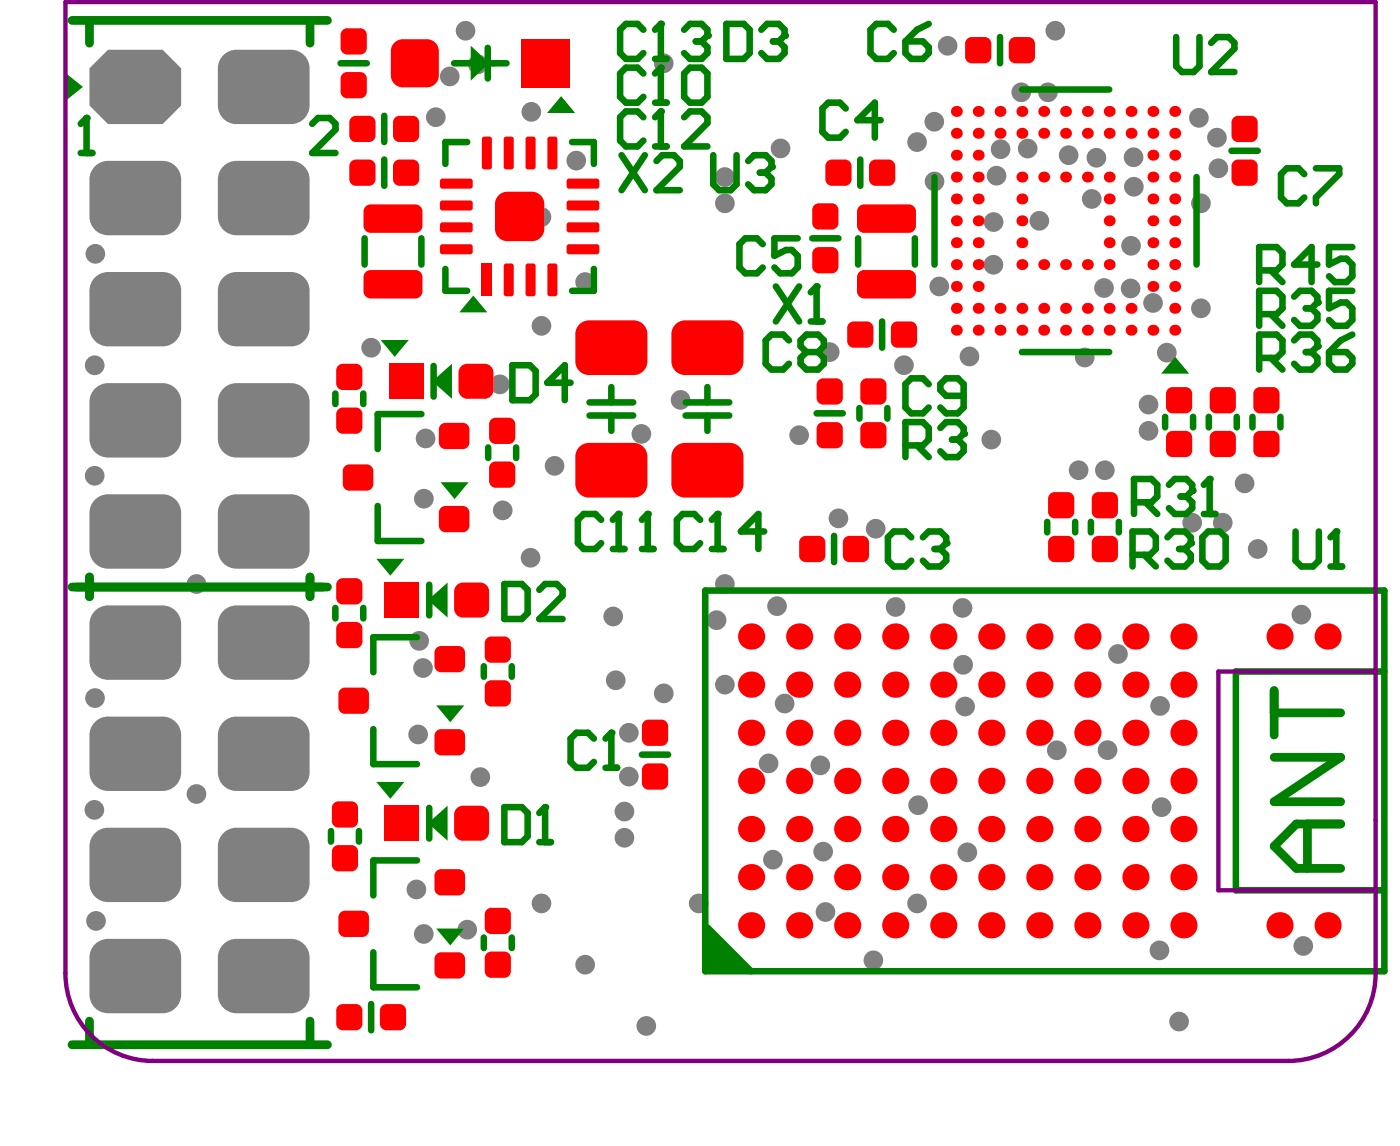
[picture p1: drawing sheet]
<svg xmlns="http://www.w3.org/2000/svg" width="107mm" height="87mm" viewBox="0 0 107 87" stroke-linecap="round" stroke-linejoin="round" font-family="sans-serif">
<g fill="#808080">
<path d="M22.1 58.7h1.5a1.41 1.41 0 0 1-1.5 1.4z"/>
<path d="M22.1 54.5a1.41 1.41 0 0 1 1.5 1.4h-1.5z"/>
<path d="M17.2 54.8l.3-.2 .5-.1v1.4h-1.4l.1-.4 .2-.4z"/>
<path d="M16.6 58.7h1.4v1.4a1.41 1.41 0 0 1-1.4-1.4z"/>
<path d="M12.4 75.6h1.4a1.41 1.41 0 0 1-1.4 1.4z"/>
<path d="M12.4 71.4a1.41 1.41 0 0 1 1.4 1.4h-1.4z"/>
<path d="M7.4 71.7l.4-.2 .4-.1v1.4h-1.4a1.42 1.42 0 0 1 .6-1.1z"/>
<path d="M6.8 75.6h1.4v1.4a1.41 1.41 0 0 1-1.4-1.4z"/>
<path d="M22.1 67.2h1.5a1.41 1.41 0 0 1-1.5 1.4z"/>
<path d="M22.1 62.9a1.41 1.41 0 0 1 1.5 1.4h-1.5z"/>
<path d="M17.2 63.2l.3-.2 .5-.1v1.4h-1.4l.1-.4 .2-.4z"/>
<path d="M16.6 67.2h1.4v1.4a1.41 1.41 0 0 1-1.4-1.4z"/>
<path d="M22.1 75.6h1.5a1.41 1.41 0 0 1-1.5 1.4z"/>
<path d="M22.1 71.4a1.41 1.41 0 0 1 1.5 1.4h-1.5z"/>
<path d="M17.2 71.7l.3-.2 .5-.1v1.4h-1.4l.1-.4 .2-.4z"/>
<path d="M16.6 75.6h1.4v1.4a1.41 1.41 0 0 1-1.4-1.4z"/>
<path d="M12.4 16.5h1.4a1.41 1.41 0 0 1-1.4 1.4z"/>
<path d="M12.4 12.2a1.41 1.41 0 0 1 1.4 1.4h-1.4z"/>
<path d="M7.4 12.5l.4-.2 .4-.1v1.4h-1.4a1.42 1.42 0 0 1 .6-1.1z"/>
<path d="M6.8 16.5h1.4v1.4a1.41 1.41 0 0 1-1.4-1.4z"/>
<path d="M12.4 24.9h1.4a1.41 1.41 0 0 1-1.4 1.4z"/>
<path d="M12.4 20.7a1.41 1.41 0 0 1 1.4 1.4h-1.4z"/>
<path d="M7.4 21l.4-.2 .4-.1v1.4h-1.4a1.42 1.42 0 0 1 .6-1.1z"/>
<path d="M6.8 24.9h1.4v1.4a1.41 1.41 0 0 1-1.4-1.4z"/>
<path d="M12.4 33.4h1.4a1.41 1.41 0 0 1-1.4 1.4z"/>
<path d="M12.4 29.1a1.41 1.41 0 0 1 1.4 1.4h-1.4z"/>
<path d="M7.4 29.4l.4-.2 .4-.1v1.4h-1.4a1.42 1.42 0 0 1 .6-1.1z"/>
<path d="M6.8 33.4h1.4v1.4a1.41 1.41 0 0 1-1.4-1.4z"/>
<path d="M12.4 41.8h1.4a1.41 1.41 0 0 1-1.4 1.4z"/>
<path d="M12.4 37.6a1.41 1.41 0 0 1 1.4 1.4h-1.4z"/>
<path d="M7.4 37.9l.4-.2 .4-.1v1.4h-1.4a1.42 1.42 0 0 1 .6-1.1z"/>
<path d="M6.8 41.8h1.4v1.4a1.41 1.41 0 0 1-1.4-1.4z"/>
<path d="M12.4 50.3h1.4a1.41 1.41 0 0 1-1.4 1.4z"/>
<path d="M12.4 46a1.41 1.41 0 0 1 1.4 1.4h-1.4z"/>
<path d="M7.4 46.3l.4-.2 .4-.1v1.4h-1.4a1.42 1.42 0 0 1 .6-1.1z"/>
<path d="M6.8 50.3h1.4v1.4a1.41 1.41 0 0 1-1.4-1.4z"/>
<path d="M12.4 58.7h1.4a1.41 1.41 0 0 1-1.4 1.4z"/>
<path d="M12.4 54.5a1.41 1.41 0 0 1 1.4 1.4h-1.4z"/>
<path d="M7.4 54.8l.4-.2 .4-.1v1.4h-1.4a1.42 1.42 0 0 1 .6-1.1z"/>
<path d="M6.8 58.7h1.4v1.4a1.41 1.41 0 0 1-1.4-1.4z"/>
<path d="M12.4 67.2h1.4a1.41 1.41 0 0 1-1.4 1.4z"/>
<path d="M12.4 62.9a1.41 1.41 0 0 1 1.4 1.4h-1.4z"/>
<path d="M7.4 63.2l.4-.2 .4-.1v1.4h-1.4a1.42 1.42 0 0 1 .6-1.1z"/>
<path d="M6.8 67.2h1.4v1.4a1.41 1.41 0 0 1-1.4-1.4z"/>
<path d="M22.1 8h1.5a1.41 1.41 0 0 1-1.5 1.4z"/>
<path d="M22.1 3.8a1.41 1.41 0 0 1 1.5 1.4h-1.5z"/>
<path d="M17.2 4.1l.3-.2 .5-.1v1.4h-1.4l.1-.5 .2-.3z"/>
<path d="M16.6 8h1.4v1.4a1.41 1.41 0 0 1-1.4-1.4z"/>
<path d="M22.1 16.5h1.5a1.41 1.41 0 0 1-1.5 1.4z"/>
<path d="M22.1 12.2a1.41 1.41 0 0 1 1.5 1.4h-1.5z"/>
<path d="M17.2 12.5l.3-.2 .5-.1v1.4h-1.4l.1-.4 .2-.4z"/>
<path d="M16.6 16.5h1.4v1.4a1.41 1.41 0 0 1-1.4-1.4z"/>
<path d="M22.1 33.4h1.5a1.41 1.41 0 0 1-1.5 1.4z"/>
<path d="M22.1 29.1a1.41 1.41 0 0 1 1.5 1.4h-1.5z"/>
<path d="M17.2 29.4l.3-.2 .5-.1v1.4h-1.4l.1-.4 .2-.4z"/>
<path d="M16.6 33.4h1.4v1.4a1.41 1.41 0 0 1-1.4-1.4z"/>
<path d="M22.1 41.8h1.5a1.41 1.41 0 0 1-1.5 1.4z"/>
<path d="M22.1 37.6a1.41 1.41 0 0 1 1.5 1.4h-1.5z"/>
<path d="M17.2 37.9l.3-.2 .5-.1v1.4h-1.4l.1-.4 .2-.4z"/>
<path d="M16.6 41.8h1.4v1.4a1.41 1.41 0 0 1-1.4-1.4z"/>
<path d="M22.1 50.3h1.5a1.41 1.41 0 0 1-1.5 1.4z"/>
<path d="M22.1 46a1.41 1.41 0 0 1 1.5 1.4h-1.5z"/>
<path d="M17.2 46.3l.3-.2 .5-.1v1.4h-1.4l.1-.4 .2-.4z"/>
<path d="M16.6 50.3h1.4v1.4a1.41 1.41 0 0 1-1.4-1.4z"/>
<path d="M22.1 24.9h1.5a1.41 1.41 0 0 1-1.5 1.4z"/>
<path d="M22.1 20.7a1.41 1.41 0 0 1 1.5 1.4h-1.5z"/>
<path d="M17.2 21l.3-.2 .5-.1v1.4h-1.4l.1-.5 .2-.3z"/>
<path d="M16.6 24.9h1.4v1.4a1.41 1.41 0 0 1-1.4-1.4z"/>
<circle cx="91.2" cy="9" r=".75"/>
<circle cx="92.6" cy="10.5" r=".75"/>
<circle cx="92.7" cy="12.8" r=".75"/>
<circle cx="59.1" cy="46.1" r=".75"/>
<circle cx="55.2" cy="44.4" r=".75"/>
<circle cx="54.5" cy="47.2" r=".75"/>
<circle cx="15" cy="44.4" r=".75"/>
<circle cx="91.4" cy="23.4" r=".75"/>
<circle cx="55.2" cy="52.1" r=".75"/>
<circle cx="41.2" cy="68.7" r=".75"/>
<circle cx="44.5" cy="73.3" r=".75"/>
<circle cx="28.2" cy="26.4" r=".75"/>
<circle cx="38" cy="29.2" r=".75"/>
<circle cx="84.1" cy="35.8" r=".75"/>
<circle cx="76.1" cy="11.3" r=".75"/>
<circle cx="73.8" cy="27.1" r=".75"/>
<circle cx="95.7" cy="41.7" r=".75"/>
<circle cx="75.8" cy="13.4" r=".75"/>
<circle cx="75.6" cy="20.1" r=".75"/>
<circle cx="33.2" cy="8.9" r=".75"/>
<circle cx="42.2" cy="35.4" r=".75"/>
<circle cx="46.9" cy="51.7" r=".75"/>
<circle cx="46.7" cy="46.9" r=".75"/>
<circle cx="31.8" cy="55.8" r=".75"/>
<circle cx="31.7" cy="67.6" r=".75"/>
<circle cx="14.9" cy="60.4" r=".75"/>
<circle cx="35.4" cy="2.3" r=".75"/>
<circle cx="7.3" cy="19.3" r=".75"/>
<circle cx="7.2" cy="27.8" r=".75"/>
<circle cx="7.2" cy="36.2" r=".75"/>
<circle cx="7.2" cy="53.1" r=".75"/>
<circle cx="7.2" cy="61.6" r=".75"/>
<circle cx="7.3" cy="70" r=".75"/>
<circle cx="49.2" cy="78" r=".75"/>
<circle cx="89.7" cy="77.7" r=".75"/>
<circle cx="69.8" cy="10.8" r=".75"/>
<circle cx="71.1" cy="9.3" r=".75"/>
<circle cx="78.2" cy="11.3" r=".75"/>
<circle cx="75.6" cy="16.9" r=".75"/>
<circle cx="87.7" cy="23" r=".75"/>
<circle cx="87.4" cy="30.8" r=".75"/>
<circle cx="82.5" cy="27.2" r=".75"/>
<circle cx="80.3" cy="2.3" r=".75"/>
<circle cx="50.5" cy="52.7" r=".75"/>
<circle cx="36.6" cy="59.1" r=".75"/>
<circle cx="41.2" cy="16.5" r=".75"/>
<circle cx="51.8" cy="30.4" r=".75"/>
<circle cx="44.5" cy="21.4" r=".75"/>
<circle cx="41.2" cy="24.8" r=".75"/>
<circle cx="47.5" cy="61.7" r=".75"/>
<circle cx="47.5" cy="63.7" r=".75"/>
<circle cx="40.4" cy="8.5" r=".75"/>
<circle cx="86.3" cy="12" r=".75"/>
<circle cx="34.2" cy="5.8" r=".75"/>
<circle cx="36.4" cy="4.9" r=".75"/>
<circle cx="50.5" cy="4.8" r=".75"/>
<circle cx="48.8" cy="33" r=".75"/>
<circle cx="32.4" cy="33.3" r=".75"/>
<circle cx="32.3" cy="37.9" r=".75"/>
<circle cx="32.2" cy="50.8" r=".75"/>
<circle cx="35.6" cy="70.7" r=".75"/>
<circle cx="62.6" cy="64.8" r=".75"/>
<circle cx="94.7" cy="36.8" r=".75"/>
<circle cx="43.9" cy="12.2" r=".75"/>
<circle cx="58.5" cy="58" r=".75"/>
<circle cx="66.6" cy="40.2" r=".75"/>
<circle cx="69.9" cy="61.2" r=".75"/>
<circle cx="99.2" cy="71.9" r=".75"/>
<circle cx="88.2" cy="72.3" r=".75"/>
<circle cx="88.4" cy="61.4" r=".75"/>
<circle cx="88.3" cy="53.7" r=".75"/>
<circle cx="99" cy="46.7" r=".75"/>
<circle cx="63.1" cy="26.8" r=".75"/>
<circle cx="71.5" cy="21.8" r=".75"/>
<circle cx="91.4" cy="15.5" r=".75"/>
<circle cx="59.4" cy="11.3" r=".75"/>
<circle cx="68.8" cy="27.8" r=".75"/>
<circle cx="38.3" cy="38.8" r=".75"/>
<circle cx="72.1" cy="3.5" r=".75"/>
<circle cx="79.7" cy="7" r=".75"/>
<circle cx="77.7" cy="7" r=".75"/>
<circle cx="71.1" cy="13.8" r=".75"/>
<circle cx="75.4" cy="33.4" r=".75"/>
<circle cx="60.8" cy="33.1" r=".75"/>
<circle cx="63.8" cy="39.4" r=".75"/>
<circle cx="68.2" cy="46.2" r=".75"/>
<circle cx="47.9" cy="59" r=".75"/>
<circle cx="47.9" cy="55.7" r=".75"/>
<circle cx="40.4" cy="42.4" r=".75"/>
<circle cx="31.9" cy="48.7" r=".75"/>
<circle cx="87.4" cy="32.8" r=".75"/>
<circle cx="83.1" cy="15.1" r=".75"/>
<circle cx="90.7" cy="39.7" r=".75"/>
<circle cx="73.2" cy="46.2" r=".75"/>
<circle cx="73.4" cy="53.7" r=".75"/>
<circle cx="93.1" cy="39.7" r=".75"/>
<circle cx="73.6" cy="64.8" r=".75"/>
<circle cx="82.1" cy="35.8" r=".75"/>
<circle cx="73.3" cy="50.5" r=".75"/>
<circle cx="53.2" cy="68.7" r=".75"/>
<circle cx="66.5" cy="73" r=".75"/>
<circle cx="69.8" cy="68.7" r=".75"/>
<circle cx="62.8" cy="69.3" r=".75"/>
<circle cx="88.8" cy="26.8" r=".75"/>
<circle cx="79.1" cy="16.8" r=".75"/>
<circle cx="58.8" cy="65.4" r=".75"/>
<circle cx="62.4" cy="58.2" r=".75"/>
<circle cx="55.2" cy="15.5" r=".75"/>
<circle cx="55.2" cy="13.5" r=".75"/>
<circle cx="86.1" cy="18.7" r=".75"/>
<circle cx="86" cy="21.9" r=".75"/>
<circle cx="81.3" cy="11.8" r=".75"/>
<circle cx="83.4" cy="12" r=".75"/>
<circle cx="84" cy="21.9" r=".75"/>
<circle cx="86.3" cy="14.2" r=".75"/>
<circle cx="32.2" cy="71" r=".75"/>
<circle cx="59.7" cy="53.5" r=".75"/>
<circle cx="80.4" cy="57" r=".75"/>
<circle cx="85.1" cy="49.7" r=".75"/>
<circle cx="84.3" cy="57" r=".75"/>
</g>
<g fill="#808080">
<path d="M18 54.5h4.1l1.5 1.4v2.8l-1.5 1.4h-4.1l-1.4-1.4v-2.8z" fill-rule="evenodd"/>
<path d="M8.2 71.4h4.2l1.4 1.4v2.8l-1.4 1.4h-4.2l-1.4-1.4v-2.8z" fill-rule="evenodd"/>
<path d="M18 62.9h4.1l1.5 1.4v2.9l-1.5 1.4h-4.1l-1.4-1.4v-2.9z" fill-rule="evenodd"/>
<path d="M18 71.4h4.1l1.5 1.4v2.8l-1.5 1.4h-4.1l-1.4-1.4v-2.8z" fill-rule="evenodd"/>
<path d="M8.2 3.8h4.2l1.4 1.4v2.8l-1.4 1.4h-4.2l-1.4-1.4v-2.8z" fill-rule="evenodd"/>
<path d="M8.2 12.2h4.2l1.4 1.4v2.9l-1.4 1.4h-4.2l-1.4-1.4v-2.9z" fill-rule="evenodd"/>
<path d="M8.2 20.7h4.2l1.4 1.4v2.8l-1.4 1.4h-4.2l-1.4-1.4v-2.8z" fill-rule="evenodd"/>
<path d="M8.2 29.1h4.2l1.4 1.4v2.9l-1.4 1.4h-4.2l-1.4-1.4v-2.9z" fill-rule="evenodd"/>
<path d="M8.2 37.6h4.2l1.4 1.4v2.8l-1.4 1.4h-4.2l-1.4-1.4v-2.8z" fill-rule="evenodd"/>
<path d="M8.2 46h4.2l1.4 1.4v2.9l-1.4 1.4h-4.2l-1.4-1.4v-2.9z" fill-rule="evenodd"/>
<path d="M8.2 54.5h4.2l1.4 1.4v2.8l-1.4 1.4h-4.2l-1.4-1.4v-2.8z" fill-rule="evenodd"/>
<path d="M8.2 62.9h4.2l1.4 1.4v2.9l-1.4 1.4h-4.2l-1.4-1.4v-2.9z" fill-rule="evenodd"/>
<path d="M18 3.8h4.1l1.5 1.4v2.8l-1.5 1.4h-4.1l-1.4-1.4v-2.8z" fill-rule="evenodd"/>
<path d="M18 12.2h4.1l1.5 1.4v2.9l-1.5 1.4h-4.1l-1.4-1.4v-2.9z" fill-rule="evenodd"/>
<path d="M18 29.1h4.1l1.5 1.4v2.9l-1.5 1.4h-4.1l-1.4-1.4v-2.9z" fill-rule="evenodd"/>
<path d="M18 37.6h4.1l1.5 1.4v2.8l-1.5 1.4h-4.1l-1.4-1.4v-2.8z" fill-rule="evenodd"/>
<path d="M18 46h4.1l1.5 1.4v2.9l-1.5 1.4h-4.1l-1.4-1.4v-2.9z" fill-rule="evenodd"/>
<path d="M18 20.7h4.1l1.5 1.4v2.8l-1.5 1.4h-4.1l-1.4-1.4v-2.8z" fill-rule="evenodd"/>
</g>
<g fill="#f00">
<path d="M28.2 15.5h3.4l.5 .6v1.1l-.5 .5h-3.4l-.5-.5v-1.1z" fill-rule="evenodd"/>
<path d="M27.7 21.1l.5-.6h3.4l.5 .6v1.1l-.5 .5h-3.4l-.5-.5z" fill-rule="evenodd"/>
<path d="M65.8 15.5h3.4l.5 .6v1.1l-.5 .5h-3.4l-.6-.5v-1.1z" fill-rule="evenodd"/>
<path d="M65.2 21.1l.6-.6h3.4l.5 .6v1.1l-.5 .5h-3.4l-.6-.5z" fill-rule="evenodd"/>
<path d="M43.3 13.6h2.1l.2 .2v.4l-.2 .1h-2.1l-.2-.1v-.4z" fill-rule="evenodd"/>
<path d="M36.7 20h.7v2.5h-.7z" fill-rule="evenodd"/>
<path d="M43.3 16.9h2.1l.2 .2v.4l-.2 .2h-2.1l-.2-.2v-.4z" fill-rule="evenodd"/>
<path d="M43.1 18.8l.2-.2h2.1l.2 .2v.3l-.2 .2h-2.1l-.2-.2z" fill-rule="evenodd"/>
<path d="M41.8 20h.4l.2 .2v2.1l-.2 .2h-.4l-.1-.2v-2.1z" fill-rule="evenodd"/>
<path d="M43.1 15.4l.2-.2h2.1l.2 .2v.4l-.2 .2h-2.1l-.2-.2z" fill-rule="evenodd"/>
<path d="M33.7 13.6h2.1l.2 .2v.4l-.2 .1h-2.1l-.2-.1v-.4z" fill-rule="evenodd"/>
<path d="M33.7 16.9h2.1l.2 .2v.4l-.2 .2h-2.1l-.2-.2v-.4z" fill-rule="evenodd"/>
<path d="M33.7 15.2h2.1l.2 .2v.4l-.2 .2h-2.1l-.2-.2v-.4z" fill-rule="evenodd"/>
<path d="M38.6 14.6h1.9l.9 .9v1.9l-.9 .9h-1.9l-.9-.9v-1.9z" fill-rule="evenodd"/>
<path d="M33.7 18.6h2.1l.2 .2v.3l-.2 .2h-2.1l-.2-.2v-.3z" fill-rule="evenodd"/>
<path d="M38.5 10.4h.4l.2 .2v2.1l-.2 .2h-.4l-.2-.2v-2.1z" fill-rule="evenodd"/>
<path d="M36.7 10.6l.2-.2h.3l.2 .2v2.1l-.2 .2h-.3l-.2-.2z" fill-rule="evenodd"/>
<path d="M41.8 10.4h.4l.2 .2v2.1l-.2 .2h-.4l-.1-.2v-2.1z" fill-rule="evenodd"/>
<path d="M40 10.6l.2-.2h.4l.2 .2v2.1l-.2 .2h-.4l-.2-.2z" fill-rule="evenodd"/>
<path d="M38.5 20h.4l.2 .2v2.1l-.2 .2h-.4l-.2-.2v-2.1z" fill-rule="evenodd"/>
<path d="M40 20.2l.2-.2h.4l.2 .2v2.1l-.2 .2h-.4l-.2-.2z" fill-rule="evenodd"/>
<path d="M33.9 32.2h1.3l.5 .5v.9l-.5 .5h-1.3l-.5-.5v-.9z" fill-rule="evenodd"/>
<path d="M26.6 35.3h1.3l.5 .5v1l-.5 .5h-1.3l-.5-.5v-1z" fill-rule="evenodd"/>
<path d="M33.9 38.5h1.3l.5 .5v1l-.5 .5h-1.3l-.5-.5v-1z" fill-rule="evenodd"/>
<path d="M33.6 49.1h1.3l.5 .5v1l-.5 .5h-1.3l-.5-.5v-1z" fill-rule="evenodd"/>
<path d="M26.3 52.3h1.3l.5 .5v1l-.5 .5h-1.3l-.5-.5v-1z" fill-rule="evenodd"/>
<path d="M33.6 55.4h1.3l.5 .5v1l-.5 .5h-1.3l-.5-.5v-1z" fill-rule="evenodd"/>
<path d="M33.6 66.1h1.3l.5 .5v1l-.5 .5h-1.3l-.5-.5v-1z" fill-rule="evenodd"/>
<path d="M25.8 69.7l.5-.5h1.3l.5 .5v1l-.5 .5h-1.3l-.5-.5z" fill-rule="evenodd"/>
<path d="M33.6 72.4h1.3l.5 .5v1l-.5 .5h-1.3l-.5-.5v-1z" fill-rule="evenodd"/>
<path d="M26.1 27.7h1l.5 .5v1l-.5 .5h-1l-.5-.5v-1z" fill-rule="evenodd"/>
<path d="M26.1 31h1l.5 .5v1l-.5 .5h-1l-.5-.5v-1z" fill-rule="evenodd"/>
<path d="M89.2 29.4h1l.5 .5v1l-.5 .5h-1l-.5-.5v-1z" fill-rule="evenodd"/>
<path d="M89.2 32.8h1l.5 .5v1l-.5 .5h-1l-.5-.5v-1z" fill-rule="evenodd"/>
<path d="M95.9 29.4h1l.5 .5v1l-.5 .5h-1l-.5-.5v-1z" fill-rule="evenodd"/>
<path d="M95.9 32.8h1l.5 .5v1l-.5 .5h-1l-.5-.5v-1z" fill-rule="evenodd"/>
<path d="M92.6 29.4h.9l.5 .5v1l-.5 .5h-.9l-.5-.5v-1z" fill-rule="evenodd"/>
<path d="M92.6 32.8h.9l.5 .5v1l-.5 .5h-.9l-.5-.5v-1z" fill-rule="evenodd"/>
<path d="M80.3 37.4h1l.5 .5v1l-.5 .5h-1l-.5-.5v-1z" fill-rule="evenodd"/>
<path d="M80.3 40.7h1l.5 .5v1l-.5 .5h-1l-.5-.5v-1z" fill-rule="evenodd"/>
<path d="M83.6 37.4h1l.5 .5v1l-.5 .5h-1l-.5-.5v-1z" fill-rule="evenodd"/>
<path d="M83.6 40.7h1l.5 .5v1l-.5 .5h-1l-.5-.5v-1z" fill-rule="evenodd"/>
<path d="M37.2 35.6l.5-.5h1l.5 .5v1l-.5 .5h-1l-.5-.5z" fill-rule="evenodd"/>
<path d="M37.2 32.3l.5-.5h1l.5 .5v1l-.5 .5h-1l-.5-.5z" fill-rule="evenodd"/>
<path d="M37.4 51.7h1l.5 .5v1l-.5 .5h-1l-.5-.5v-1z" fill-rule="evenodd"/>
<path d="M37.4 48.4h1l.5 .5v1l-.5 .5h-1l-.5-.5v-1z" fill-rule="evenodd"/>
<path d="M26.1 44h1l.5 .5v1l-.5 .5h-1l-.5-.5v-1z" fill-rule="evenodd"/>
<path d="M26.1 47.3h1l.5 .5v1l-.5 .5h-1l-.5-.5v-1z" fill-rule="evenodd"/>
<path d="M66 28.8h1l.5 .5v1l-.5 .5h-1l-.5-.5v-1z" fill-rule="evenodd"/>
<path d="M66 32.1h1l.5 .5v1l-.5 .5h-1l-.5-.5v-1z" fill-rule="evenodd"/>
<path d="M37.4 72.4h1l.5 .5v.9l-.5 .5h-1l-.5-.5v-.9z" fill-rule="evenodd"/>
<path d="M36.9 69.5l.5-.5h1l.5 .5v1l-.5 .5h-1l-.5-.5z" fill-rule="evenodd"/>
<path d="M25.8 60.9h.9l.5 .5v1l-.5 .5h-.9l-.5-.5v-1z" fill-rule="evenodd"/>
<path d="M25.8 64.3h.9l.5 .5v1l-.5 .5h-.9l-.5-.5v-1z" fill-rule="evenodd"/>
<path d="M29.6 27.7h2.6v2.6h-2.6z" fill-rule="evenodd"/>
<path d="M35.6 27.7h1.3l.7 .6v1.4l-.7 .6h-1.3l-.7-.6v-1.4z" fill-rule="evenodd"/>
<path d="M39.7 3h3.7v3.6h-3.7z" fill-rule="evenodd"/>
<path d="M30.7 3h1.8l.9 .9v1.8l-.9 .9h-1.8l-1-.9v-1.8z" fill-rule="evenodd"/>
<path d="M29.2 44.3h2.7v2.7h-2.7z" fill-rule="evenodd"/>
<path d="M35.2 44.3h1.4l.6 .7v1.3l-.6 .7h-1.4l-.6-.7v-1.3z" fill-rule="evenodd"/>
<path d="M29.2 61.3h2.7v2.6h-2.7z" fill-rule="evenodd"/>
<path d="M34.6 61.9l.6-.6h1.4l.6 .6v1.4l-.6 .6h-1.4l-.6-.6z" fill-rule="evenodd"/>
<path d="M52.1 33.7h3.4l1.1 1v2.1l-1.1 1h-3.4l-1-1v-2.1z" fill-rule="evenodd"/>
<path d="M52.1 24.4h3.4l1.1 1v2.1l-1.1 1h-3.4l-1-1v-2.1z" fill-rule="evenodd"/>
<path d="M25.9 2.6l.5-.4h1l.5 .4v1l-.5 .5h-1l-.5-.5z" fill-rule="evenodd"/>
<path d="M25.9 6l.5-.5h1l.5 .5v1l-.5 .5h-1l-.5-.5z" fill-rule="evenodd"/>
<path d="M27.1 12.1h1l.5 .5v1l-.5 .5h-1l-.5-.5v-1z" fill-rule="evenodd"/>
<path d="M30.4 12.1h1l.5 .5v1l-.5 .5h-1l-.5-.5v-1z" fill-rule="evenodd"/>
<path d="M44.8 33.7h3.4l1.1 1v2.1l-1.1 1h-3.4l-1-1v-2.1z" fill-rule="evenodd"/>
<path d="M44.8 24.4h3.4l1.1 1v2.1l-1.1 1h-3.4l-1-1v-2.1z" fill-rule="evenodd"/>
<path d="M27.1 8.8h1l.5 .5v1l-.5 .5h-1l-.5-.5v-1z" fill-rule="evenodd"/>
<path d="M30.4 8.8h1l.5 .5v1l-.5 .5h-1l-.5-.5v-1z" fill-rule="evenodd"/>
<path d="M62.6 28.8h1l.5 .5v1l-.5 .5h-1l-.5-.5v-1z" fill-rule="evenodd"/>
<path d="M62.6 32.1h1l.5 .5v1l-.5 .5h-1l-.5-.5v-1z" fill-rule="evenodd"/>
<path d="M64.5 24.9l.5-.5h1l.5 .5v1l-.5 .5h-1l-.5-.5z" fill-rule="evenodd"/>
<path d="M68.3 24.4h1l.5 .5v1l-.5 .5h-1l-.5-.5v-1z" fill-rule="evenodd"/>
<path d="M93.7 9.3l.5-.5h1l.5 .5v1l-.5 .5h-1l-.5-.5z" fill-rule="evenodd"/>
<path d="M93.7 12.6l.5-.5h1l.5 .5v1l-.5 .5h-1l-.5-.5z" fill-rule="evenodd"/>
<path d="M73.9 2.8h1l.5 .5v1l-.5 .5h-1l-.5-.5v-1z" fill-rule="evenodd"/>
<path d="M77.3 2.8h1l.5 .5v1l-.5 .5h-1l-.5-.5v-1z" fill-rule="evenodd"/>
<path d="M62.3 15.5h1l.5 .5v1l-.5 .5h-1l-.5-.5v-1z" fill-rule="evenodd"/>
<path d="M62.3 18.8h1l.5 .5v1l-.5 .5h-1l-.5-.5v-1z" fill-rule="evenodd"/>
<path d="M62.8 12.6l.5-.5h1l.5 .5v1l-.5 .5h-1l-.5-.5z" fill-rule="evenodd"/>
<path d="M66.1 12.6l.5-.5h1l.5 .5v1l-.5 .5h-1l-.5-.5z" fill-rule="evenodd"/>
<path d="M61.3 40.7h1l.5 .5v1l-.5 .5h-1l-.5-.5v-1z" fill-rule="evenodd"/>
<path d="M64.6 40.7h1l.5 .5v1l-.5 .5h-1l-.5-.5v-1z" fill-rule="evenodd"/>
<path d="M26.1 76.3h1l.5 .5v1l-.5 .5h-1l-.5-.5v-1z" fill-rule="evenodd"/>
<path d="M28.9 76.8l.5-.5h1l.5 .5v1l-.5 .5h-1l-.5-.5z" fill-rule="evenodd"/>
<path d="M49.3 54.7h1l.5 .5v1l-.5 .5h-1l-.5-.5v-1z" fill-rule="evenodd"/>
<path d="M49.3 58h1l.5 .5v1l-.5 .5h-1l-.5-.5v-1z" fill-rule="evenodd"/>
</g>
<g fill="#f00">
<path d="M31.6 17.2h.5v.2l-.2 .2-.3 .1z"/>
<path d="M31.6 15.5l.3 .1 .2 .2v.3h-.5z"/>
<path d="M27.9 15.6l.3-.1v.6h-.5v-.3z"/>
<path d="M27.7 17.2h.5v.5l-.3-.1-.2-.2z"/>
<path d="M31.6 22.2h.5v.2l-.2 .2-.3 .1z"/>
<path d="M31.6 20.5l.3 .1 .2 .2v.3h-.5z"/>
<path d="M27.9 20.6l.3-.1v.6h-.5v-.3z"/>
<path d="M27.7 22.2h.5v.5l-.3-.1-.2-.2z"/>
<path d="M65.5 15.6l.3-.1v.6h-.6l.1-.3z"/>
<path d="M65.2 17.2h.6v.5l-.3-.1-.2-.2z"/>
<path d="M69.2 17.2h.5a.54 .54 0 0 1-.5 .5z"/>
<path d="M69.2 15.5l.2 .1 .2 .2 .1 .3h-.5z"/>
<path d="M65.5 20.6l.3-.1v.6h-.6l.1-.3z"/>
<path d="M65.2 22.2h.6v.5l-.3-.1-.2-.2z"/>
<path d="M69.2 22.2h.5a.54 .54 0 0 1-.5 .5z"/>
<path d="M69.2 20.5l.2 .1 .2 .2 .1 .3h-.5z"/>
<path d="M43.2 13.6h.1v.2h-.2z"/>
<path d="M43.1 14.2h.2v.1z"/>
<path d="M45.4 14.2h.2l-.2 .1z"/>
<path d="M45.4 13.6l.2 .2h-.2z"/>
<path d="M43.2 17l.1-.1v.2h-.2z"/>
<path d="M43.1 17.5h.2v.2z"/>
<path d="M45.4 17.5h.2l-.2 .2z"/>
<path d="M45.4 16.9l.2 .2h-.2z"/>
<path d="M43.2 18.6h.1v.2h-.2z"/>
<path d="M43.1 19.1h.2v.2z"/>
<path d="M45.4 19.1h.2l-.2 .2z"/>
<path d="M45.4 18.6l.2 .2h-.2z"/>
<path d="M41.7 22.3h.1v.2z"/>
<path d="M42.2 22.3h.2l-.2 .2z"/>
<path d="M42.2 20l.2 .2h-.2z"/>
<path d="M41.7 20.1l.1-.1v.2h-.1z"/>
<path d="M43.2 15.3l.1-.1v.2h-.2z"/>
<path d="M43.1 15.8h.2v.2z"/>
<path d="M45.4 15.8h.2l-.2 .2z"/>
<path d="M45.4 15.2l.2 .2h-.2z"/>
<path d="M33.5 13.6h.2v.2h-.2z"/>
<path d="M33.5 14.2h.2v.1z"/>
<path d="M35.8 14.2h.2l-.2 .1z"/>
<path d="M35.8 13.6l.2 .2h-.2z"/>
<path d="M33.5 17l.2-.1v.2h-.2z"/>
<path d="M33.5 17.5h.2v.2z"/>
<path d="M35.8 17.5h.2l-.2 .2z"/>
<path d="M35.8 16.9l.2 .2h-.2z"/>
<path d="M33.5 15.3l.2-.1v.2h-.2z"/>
<path d="M33.5 15.8h.2v.2z"/>
<path d="M35.8 15.8h.2l-.2 .2z"/>
<path d="M35.8 15.2l.2 .2h-.2z"/>
<path d="M37.9 14.9l.3-.2 .4-.1v.9h-.9v-.3z"/>
<path d="M37.7 17.4h.9v.9a.94 .94 0 0 1-.9-.9z"/>
<path d="M40.5 17.4h.9a.94 .94 0 0 1-.9 .9z"/>
<path d="M40.5 14.6a.94 .94 0 0 1 .9 .9h-.9z"/>
<path d="M33.5 18.6h.2v.2h-.2z"/>
<path d="M33.5 19.1h.2v.2z"/>
<path d="M35.8 19.1h.2l-.2 .2z"/>
<path d="M35.8 18.6l.2 .2h-.2z"/>
<path d="M38.3 12.7h.2v.2z"/>
<path d="M38.9 12.7h.2l-.2 .2z"/>
<path d="M38.9 10.4l.2 .2h-.2z"/>
<path d="M38.4 10.4h.1v.2h-.2z"/>
<path d="M36.7 12.7h.2v.2z"/>
<path d="M37.2 12.7h.2l-.2 .2z"/>
<path d="M37.2 10.4l.2 .2h-.2z"/>
<path d="M36.7 10.4h.2v.2h-.2z"/>
<path d="M41.7 12.7h.1v.2z"/>
<path d="M42.2 12.7h.2l-.2 .2z"/>
<path d="M42.2 10.4l.2 .2h-.2z"/>
<path d="M41.7 10.4h.1v.2h-.1z"/>
<path d="M40 12.7h.2v.2z"/>
<path d="M40.6 12.7h.2l-.2 .2z"/>
<path d="M40.6 10.4l.2 .2h-.2z"/>
<path d="M40 10.4h.2v.2h-.2z"/>
<path d="M38.3 22.3h.2v.2z"/>
<path d="M38.9 22.3h.2l-.2 .2z"/>
<path d="M38.9 20l.2 .2h-.2z"/>
<path d="M38.4 20.1l.1-.1v.2h-.2z"/>
<path d="M40 22.3h.2v.2z"/>
<path d="M40.6 22.3h.2l-.2 .2z"/>
<path d="M40.6 20l.2 .2h-.2z"/>
<path d="M40 20.1l.2-.1v.2h-.2z"/>
<path d="M35.2 33.6h.5a.5 .5 0 0 1-.5 .5z"/>
<path d="M35.2 32.2h.3l.2 .2v.3h-.5z"/>
<path d="M33.6 32.2h.3v.5h-.5l.1-.3z"/>
<path d="M33.4 33.6h.5v.5a.5 .5 0 0 1-.5-.5z"/>
<path d="M27.9 36.8h.5l-.1 .3-.1 .1-.3 .1z"/>
<path d="M27.9 35.3l.3 .1 .1 .2 .1 .2h-.5z"/>
<path d="M26.3 35.4l.3-.1v.5h-.5l.1-.2z"/>
<path d="M26.1 36.8h.5v.5a.5 .5 0 0 1-.5-.5z"/>
<path d="M35.2 40h.5a.5 .5 0 0 1-.5 .5z"/>
<path d="M35.2 38.5h.3l.2 .2v.3h-.5z"/>
<path d="M33.6 38.5h.3v.5h-.5l.1-.3z"/>
<path d="M33.4 40h.5v.5l-.3-.1-.1-.2z"/>
<path d="M34.9 50.6h.5l-.1 .3-.2 .1-.2 .1z"/>
<path d="M34.9 49.1l.2 .1 .2 .2 .1 .2h-.5z"/>
<path d="M33.3 49.2l.3-.1v.5h-.5v-.2z"/>
<path d="M33.1 50.6h.5v.5l-.3-.1-.2-.1z"/>
<path d="M27.6 53.8h.5a.5 .5 0 0 1-.5 .5z"/>
<path d="M27.6 52.3h.2l.2 .2 .1 .3h-.5z"/>
<path d="M26 52.3h.3v.5h-.5v-.3z"/>
<path d="M25.8 53.8h.5v.5a.5 .5 0 0 1-.5-.5z"/>
<path d="M34.9 56.9h.5l-.1 .3-.2 .2h-.2z"/>
<path d="M34.9 55.4l.2 .1 .2 .2 .1 .2h-.5z"/>
<path d="M33.3 55.5l.3-.1v.5h-.5v-.2z"/>
<path d="M33.1 56.9h.5v.5a.5 .5 0 0 1-.5-.5z"/>
<path d="M34.9 67.6h.5l-.1 .2-.2 .2-.2 .1z"/>
<path d="M34.9 66.1l.2 .1 .2 .1 .1 .3h-.5z"/>
<path d="M33.3 66.2l.3-.1v.5h-.5v-.3z"/>
<path d="M33.1 67.6h.5v.5l-.3-.1-.2-.2z"/>
<path d="M27.6 70.7h.5a.5 .5 0 0 1-.5 .5z"/>
<path d="M27.6 69.2l.2 .1 .2 .2 .1 .2h-.5z"/>
<path d="M26 69.3l.3-.1v.5h-.5v-.2z"/>
<path d="M25.8 70.7h.5v.5h-.3l-.2-.2z"/>
<path d="M34.9 73.9h.5l-.1 .3-.2 .1-.2 .1z"/>
<path d="M34.9 72.4l.2 .1 .2 .2 .1 .2h-.5z"/>
<path d="M33.3 72.5l.3-.1v.5h-.5v-.2z"/>
<path d="M33.1 73.9h.5v.5a.5 .5 0 0 1-.5-.5z"/>
<path d="M25.6 29.2h.5v.5a.5 .5 0 0 1-.5-.5z"/>
<path d="M27.1 29.2h.5l-.1 .2-.2 .2-.2 .1z"/>
<path d="M27.1 27.7h.2l.2 .2 .1 .3h-.5z"/>
<path d="M25.8 27.7h.3v.5h-.5l.1-.3z"/>
<path d="M25.6 32.5h.5v.5a.5 .5 0 0 1-.5-.5z"/>
<path d="M27.1 32.5h.5l-.1 .2-.2 .2-.2 .1z"/>
<path d="M27.1 31l.2 .1 .2 .1 .1 .3h-.5z"/>
<path d="M25.8 31.1l.3-.1v.5h-.5l.1-.3z"/>
<path d="M88.7 30.9h.5v.5a.5 .5 0 0 1-.5-.5z"/>
<path d="M90.2 30.9h.5v.3l-.2 .2h-.3z"/>
<path d="M90.2 29.4l.3 .1 .2 .2v.2h-.5z"/>
<path d="M89 29.5l.2-.1v.5h-.5l.1-.2z"/>
<path d="M88.7 34.3h.5v.5a.5 .5 0 0 1-.5-.5z"/>
<path d="M90.2 34.3h.5v.2l-.2 .2-.3 .1z"/>
<path d="M90.2 32.8h.3l.2 .2v.3h-.5z"/>
<path d="M89 32.8h.2v.5h-.5l.1-.3z"/>
<path d="M95.4 30.9h.5v.5a.5 .5 0 0 1-.5-.5z"/>
<path d="M96.9 30.9h.5l-.1 .3-.2 .2h-.2z"/>
<path d="M96.9 29.4l.2 .1 .2 .2 .1 .2h-.5z"/>
<path d="M95.6 29.5l.3-.1v.5h-.5v-.2z"/>
<path d="M95.4 34.3h.5v.5a.5 .5 0 0 1-.5-.5z"/>
<path d="M96.9 34.3h.5l-.1 .2-.2 .2-.2 .1z"/>
<path d="M96.9 32.8h.2l.2 .2 .1 .3h-.5z"/>
<path d="M95.6 32.8h.3v.5h-.5v-.3z"/>
<path d="M92.1 30.9h.5v.5a.5 .5 0 0 1-.5-.5z"/>
<path d="M93.5 30.9h.5v.3l-.2 .2h-.3z"/>
<path d="M93.5 29.4l.3 .1 .2 .2v.2h-.5z"/>
<path d="M92.3 29.5l.3-.1v.5h-.5v-.2z"/>
<path d="M92.1 34.3h.5v.5a.5 .5 0 0 1-.5-.5z"/>
<path d="M93.5 34.3h.5v.2l-.2 .2-.3 .1z"/>
<path d="M93.5 32.8h.3l.2 .2v.3h-.5z"/>
<path d="M92.3 32.8h.3v.5h-.5v-.3z"/>
<path d="M79.8 38.9h.5v.5a.5 .5 0 0 1-.5-.5z"/>
<path d="M81.3 38.9h.5l-.1 .3-.2 .1-.2 .1z"/>
<path d="M81.3 37.4l.2 .1 .2 .2 .1 .2h-.5z"/>
<path d="M80 37.5l.3-.1v.5h-.5v-.2z"/>
<path d="M79.8 42.2h.5v.5h-.3l-.2-.2z"/>
<path d="M81.3 42.2h.5l-.1 .3-.2 .2h-.2z"/>
<path d="M81.3 40.7l.2 .1 .2 .2 .1 .2h-.5z"/>
<path d="M80 40.8l.3-.1v.5h-.5v-.2z"/>
<path d="M83.1 38.9h.5v.5a.5 .5 0 0 1-.5-.5z"/>
<path d="M84.6 38.9h.5l-.1 .3-.2 .1-.2 .1z"/>
<path d="M84.6 37.4l.2 .1 .2 .2 .1 .2h-.5z"/>
<path d="M83.3 37.5l.3-.1v.5h-.5v-.2z"/>
<path d="M83.1 42.2h.5v.5h-.3l-.2-.2z"/>
<path d="M84.6 42.2h.5l-.1 .3-.2 .2h-.2z"/>
<path d="M84.6 40.7l.2 .1 .2 .2 .1 .2h-.5z"/>
<path d="M83.3 40.8l.3-.1v.5h-.5v-.2z"/>
<path d="M38.7 35.1l.3 .1 .1 .1 .1 .3h-.5z"/>
<path d="M37.5 35.2l.2-.1v.5h-.5l.1-.3z"/>
<path d="M37.2 36.6h.5v.5a.5 .5 0 0 1-.5-.5z"/>
<path d="M38.7 36.6h.5a.5 .5 0 0 1-.5 .5z"/>
<path d="M38.7 31.8h.3l.1 .2 .1 .3h-.5z"/>
<path d="M37.5 31.8h.2v.5h-.5l.1-.3z"/>
<path d="M37.2 33.3h.5v.5a.5 .5 0 0 1-.5-.5z"/>
<path d="M38.7 33.3h.5a.5 .5 0 0 1-.5 .5z"/>
<path d="M38.4 51.7l.2 .1 .2 .2 .1 .2h-.5z"/>
<path d="M37.1 51.8l.3-.1v.5h-.5l.1-.2z"/>
<path d="M36.9 53.2h.5v.5a.5 .5 0 0 1-.5-.5z"/>
<path d="M38.4 53.2h.5l-.1 .3-.2 .2h-.2z"/>
<path d="M38.4 48.4l.2 .1 .2 .1 .1 .3h-.5z"/>
<path d="M37.1 48.5l.3-.1v.5h-.5l.1-.3z"/>
<path d="M36.9 49.9h.5v.5a.5 .5 0 0 1-.5-.5z"/>
<path d="M38.4 49.9h.5l-.1 .2-.2 .2-.2 .1z"/>
<path d="M25.6 45.5h.5v.5l-.3-.1-.1-.2z"/>
<path d="M27.1 45.5h.5l-.1 .2-.2 .2-.2 .1z"/>
<path d="M27.1 44h.2l.2 .2 .1 .3h-.5z"/>
<path d="M25.8 44h.3v.5h-.5l.1-.3z"/>
<path d="M25.6 48.8h.5v.5l-.3-.1-.1-.2z"/>
<path d="M27.1 48.8h.5l-.1 .2-.2 .2-.2 .1z"/>
<path d="M27.1 47.3l.2 .1 .2 .1 .1 .3h-.5z"/>
<path d="M25.8 47.4l.3-.1v.5h-.5l.1-.3z"/>
<path d="M65.5 30.3h.5v.5l-.3-.1-.2-.2z"/>
<path d="M67 30.3h.5l-.1 .2-.2 .2-.2 .1z"/>
<path d="M67 28.8h.2l.2 .2 .1 .3h-.5z"/>
<path d="M65.7 28.8h.3v.5h-.5v-.3z"/>
<path d="M65.5 33.6h.5v.5l-.3-.1-.2-.2z"/>
<path d="M67 33.6h.5l-.1 .2-.2 .2-.2 .1z"/>
<path d="M67 32.1l.2 .1 .2 .1 .1 .3h-.5z"/>
<path d="M65.7 32.2l.3-.1v.5h-.5v-.3z"/>
<path d="M38.4 72.4h.2l.2 .2 .1 .3h-.5z"/>
<path d="M37.1 72.4h.3v.5h-.5l.1-.3z"/>
<path d="M36.9 73.8h.5v.5h-.3l-.1-.2z"/>
<path d="M38.4 73.8h.5l-.1 .3-.2 .2h-.2z"/>
<path d="M38.4 69l.2 .1 .2 .2 .1 .2h-.5z"/>
<path d="M37.1 69.1l.3-.1v.5h-.5l.1-.2z"/>
<path d="M36.9 70.5h.5v.5h-.3l-.1-.2z"/>
<path d="M38.4 70.5h.5l-.1 .3-.2 .2h-.2z"/>
<path d="M25.3 62.4h.5v.5a.5 .5 0 0 1-.5-.5z"/>
<path d="M26.7 62.4h.5v.3l-.2 .2h-.3z"/>
<path d="M26.7 60.9l.3 .1 .2 .2v.2h-.5z"/>
<path d="M25.5 61l.3-.1v.5h-.5v-.2z"/>
<path d="M25.3 65.8h.5v.5a.5 .5 0 0 1-.5-.5z"/>
<path d="M26.7 65.8h.5v.2l-.2 .2-.3 .1z"/>
<path d="M26.7 64.3h.3l.2 .2v.3h-.5z"/>
<path d="M25.5 64.3h.3v.5h-.5v-.3z"/>
<path d="M35.1 27.9l.5-.2v.6h-.7z"/>
<path d="M34.9 29.7h.7v.6a.67 .67 0 0 1-.7-.6z"/>
<path d="M36.9 29.7h.7a.67 .67 0 0 1-.7 .6z"/>
<path d="M36.9 27.7a.66 .66 0 0 1 .6 .6h-.6z"/>
<path d="M32.5 5.7h.9a.91 .91 0 0 1-.9 .9z"/>
<path d="M32.5 3a.91 .91 0 0 1 .9 .9h-.9z"/>
<path d="M30 3.2l.3-.1 .4-.1v.9h-1l.1-.4z"/>
<path d="M29.7 5.7h1v.9a.91 .91 0 0 1-1-.9z"/>
<path d="M34.8 44.5l.4-.2v.7h-.6z"/>
<path d="M34.6 46.3h.6v.7a.67 .67 0 0 1-.6-.7z"/>
<path d="M36.6 46.3h.6a.66 .66 0 0 1-.6 .7z"/>
<path d="M36.6 44.3a.67 .67 0 0 1 .6 .7h-.6z"/>
<path d="M34.8 61.5l.4-.2v.6h-.6z"/>
<path d="M34.6 63.3h.6v.6a.66 .66 0 0 1-.6-.6z"/>
<path d="M36.6 63.3h.6a.66 .66 0 0 1-.6 .6z"/>
<path d="M36.6 61.3a.66 .66 0 0 1 .6 .6h-.6z"/>
<path d="M51.1 36.8h1v1a1.04 1.04 0 0 1-1-1z"/>
<path d="M55.5 36.8h1.1a1.04 1.04 0 0 1-1.1 1z"/>
<path d="M55.5 33.7a1.04 1.04 0 0 1 1.1 1h-1.1z"/>
<path d="M51.5 33.9l.6-.2v1h-1v-.3z"/>
<path d="M51.1 27.5h1v1a1.04 1.04 0 0 1-1-1z"/>
<path d="M55.5 27.5h1.1a1.04 1.04 0 0 1-1.1 1z"/>
<path d="M55.5 24.4a1.04 1.04 0 0 1 1.1 1h-1.1z"/>
<path d="M51.5 24.6l.6-.2v1h-1v-.3z"/>
<path d="M27.4 2.1l.3 .1 .1 .2 .1 .2h-.5z"/>
<path d="M26.2 2.2l.2-.1v.5h-.5l.1-.2z"/>
<path d="M25.9 3.6h.5v.5h-.2l-.2-.2z"/>
<path d="M27.4 3.6h.5a.5 .5 0 0 1-.5 .5z"/>
<path d="M27.4 5.5h.3l.1 .2 .1 .3h-.5z"/>
<path d="M26.2 5.5h.2v.5h-.5l.1-.3z"/>
<path d="M25.9 7h.5v.5l-.2-.1-.2-.2z"/>
<path d="M27.4 7h.5a.5 .5 0 0 1-.5 .5z"/>
<path d="M26.8 12.2l.3-.1v.5h-.5l.1-.2z"/>
<path d="M26.6 13.6h.5v.5h-.3l-.1-.2z"/>
<path d="M28.1 13.6h.5l-.1 .3-.2 .2h-.2z"/>
<path d="M28.1 12.1l.2 .1 .2 .2 .1 .2h-.5z"/>
<path d="M30.2 12.2l.2-.1v.5h-.5l.1-.2z"/>
<path d="M29.9 13.6h.5v.5h-.2l-.2-.2z"/>
<path d="M31.4 13.6h.5l-.1 .3-.1 .2h-.3z"/>
<path d="M31.4 12.1l.3 .1 .1 .2 .1 .2h-.5z"/>
<path d="M43.8 36.8h1v1a1.04 1.04 0 0 1-1-1z"/>
<path d="M48.2 36.8h1.1a1.04 1.04 0 0 1-1.1 1z"/>
<path d="M48.2 33.7a1.04 1.04 0 0 1 1.1 1h-1.1z"/>
<path d="M44.2 33.9l.6-.2v1h-1v-.3z"/>
<path d="M43.8 27.5h1v1a1.04 1.04 0 0 1-1-1z"/>
<path d="M48.2 27.5h1.1a1.04 1.04 0 0 1-1.1 1z"/>
<path d="M48.2 24.4a1.04 1.04 0 0 1 1.1 1h-1.1z"/>
<path d="M44.2 24.6l.6-.2v1h-1v-.3z"/>
<path d="M26.8 8.9l.3-.1v.5h-.5l.1-.2z"/>
<path d="M26.6 10.3h.5v.5l-.3-.1-.1-.1z"/>
<path d="M28.1 10.3h.5l-.1 .3-.2 .1-.2 .1z"/>
<path d="M28.1 8.8l.2 .1 .2 .2 .1 .2h-.5z"/>
<path d="M30.2 8.9l.2-.1v.5h-.5l.1-.2z"/>
<path d="M29.9 10.3h.5v.5l-.2-.1-.2-.1z"/>
<path d="M31.4 10.3h.5l-.1 .3-.1 .1-.3 .1z"/>
<path d="M31.4 8.8l.3 .1 .1 .2 .1 .2h-.5z"/>
<path d="M63.6 28.8h.3l.2 .2v.3h-.5z"/>
<path d="M62.4 28.8h.2v.5h-.5l.1-.3z"/>
<path d="M62.1 30.3h.5v.5l-.2-.1-.2-.2z"/>
<path d="M63.6 30.3h.5v.2l-.2 .2-.3 .1z"/>
<path d="M63.6 32.1l.3 .1 .2 .1v.3h-.5z"/>
<path d="M62.4 32.2l.2-.1v.5h-.5l.1-.3z"/>
<path d="M62.1 33.6h.5v.5l-.2-.1-.2-.2z"/>
<path d="M63.6 33.6h.5v.2l-.2 .2-.3 .1z"/>
<path d="M64.7 24.5l.3-.1v.5h-.5v-.2z"/>
<path d="M64.5 25.9h.5v.5h-.3l-.2-.2z"/>
<path d="M66 25.9h.5l-.1 .3-.2 .2h-.2z"/>
<path d="M66 24.4l.2 .1 .2 .2 .1 .2h-.5z"/>
<path d="M68 24.5l.3-.1v.5h-.5l.1-.2z"/>
<path d="M67.8 25.9h.5v.5h-.3l-.1-.2z"/>
<path d="M69.3 25.9h.5l-.1 .3-.2 .2h-.2z"/>
<path d="M69.3 24.4l.2 .1 .2 .2 .1 .2h-.5z"/>
<path d="M93.7 10.3h.5v.5l-.2-.1-.2-.1z"/>
<path d="M95.2 10.3h.5a.5 .5 0 0 1-.5 .5z"/>
<path d="M95.2 8.8l.3 .1 .1 .2 .1 .2h-.5z"/>
<path d="M94 8.9l.2-.1v.5h-.5l.1-.2z"/>
<path d="M93.7 13.6h.5v.5h-.2l-.2-.2z"/>
<path d="M95.2 13.6h.5a.5 .5 0 0 1-.5 .5z"/>
<path d="M95.2 12.1l.3 .1 .1 .2 .1 .2h-.5z"/>
<path d="M94 12.2l.2-.1v.5h-.5l.1-.2z"/>
<path d="M74.9 4.3h.5v.3l-.2 .1-.3 .1z"/>
<path d="M74.9 2.8l.3 .1 .2 .2v.2h-.5z"/>
<path d="M73.7 2.9l.2-.1v.5h-.5l.1-.2z"/>
<path d="M73.4 4.3h.5v.5a.5 .5 0 0 1-.5-.5z"/>
<path d="M78.3 4.3h.5l-.1 .3-.2 .1-.2 .1z"/>
<path d="M78.3 2.8l.2 .1 .2 .2 .1 .2h-.5z"/>
<path d="M77 2.9l.3-.1v.5h-.5v-.2z"/>
<path d="M76.8 4.3h.5v.5a.5 .5 0 0 1-.5-.5z"/>
<path d="M63.3 15.5h.3l.1 .2 .1 .3h-.5z"/>
<path d="M62.1 15.5h.2v.5h-.5l.1-.3z"/>
<path d="M61.8 17h.5v.5l-.2-.1-.2-.2z"/>
<path d="M63.3 17h.5l-.1 .2-.1 .2-.3 .1z"/>
<path d="M63.3 18.8l.3 .1 .1 .1 .1 .3h-.5z"/>
<path d="M62.1 18.9l.2-.1v.5h-.5l.1-.3z"/>
<path d="M61.8 20.3h.5v.5l-.2-.1-.2-.2z"/>
<path d="M63.3 20.3h.5l-.1 .2-.1 .2-.3 .1z"/>
<path d="M63.1 12.2l.2-.1v.5h-.5l.1-.2z"/>
<path d="M62.8 13.6h.5v.5h-.2l-.2-.2z"/>
<path d="M64.3 13.6h.5a.5 .5 0 0 1-.5 .5z"/>
<path d="M64.3 12.1l.3 .1 .1 .2 .1 .2h-.5z"/>
<path d="M66.4 12.2l.2-.1v.5h-.5l.1-.2z"/>
<path d="M66.1 13.6h.5v.5h-.2l-.2-.2z"/>
<path d="M67.6 13.6h.5a.5 .5 0 0 1-.5 .5z"/>
<path d="M67.6 12.1l.3 .1 .2 .2v.2h-.5z"/>
<path d="M62.3 42.2h.5l-.1 .3-.1 .2h-.3z"/>
<path d="M62.3 40.7l.3 .1 .1 .2 .1 .2h-.5z"/>
<path d="M61.1 40.8l.2-.1v.5h-.5l.1-.2z"/>
<path d="M60.8 42.2h.5v.5h-.2l-.2-.2z"/>
<path d="M65.6 42.2h.5v.3l-.2 .2h-.3z"/>
<path d="M65.6 40.7l.3 .1 .2 .2v.2h-.5z"/>
<path d="M64.4 40.8l.2-.1v.5h-.5l.1-.2z"/>
<path d="M64.1 42.2h.5v.5h-.2l-.2-.2z"/>
<path d="M27.1 77.8h.5l-.1 .3-.2 .2h-.2z"/>
<path d="M27.1 76.3l.2 .1 .2 .2 .1 .2h-.5z"/>
<path d="M25.8 76.4l.3-.1v.5h-.5l.1-.2z"/>
<path d="M25.6 77.8h.5v.5h-.3l-.1-.2z"/>
<path d="M30.4 77.8h.5l-.1 .3-.1 .2h-.3z"/>
<path d="M30.4 76.3l.3 .1 .1 .2 .1 .2h-.5z"/>
<path d="M29.2 76.4l.2-.1v.5h-.5l.1-.2z"/>
<path d="M28.9 77.8h.5v.5h-.2l-.2-.2z"/>
<path d="M48.8 56.2h.5v.5a.5 .5 0 0 1-.5-.5z"/>
<path d="M50.3 56.2h.5v.3l-.2 .1-.3 .1z"/>
<path d="M50.3 54.7l.3 .1 .2 .2v.2h-.5z"/>
<path d="M49.1 54.8l.2-.1v.5h-.5l.1-.2z"/>
<path d="M48.8 59.5h.5v.5h-.2l-.2-.2z"/>
<path d="M50.3 59.5h.5v.3l-.2 .2h-.3z"/>
<path d="M50.3 58l.3 .1 .2 .2v.2h-.5z"/>
<path d="M49.1 58.1l.2-.1v.5h-.5l.1-.2z"/>
<circle cx="89.4" cy="10.1" r=".42"/>
<circle cx="89.4" cy="13.5" r=".42"/>
<circle cx="72.8" cy="15.1" r=".42"/>
<circle cx="87.7" cy="16.8" r=".42"/>
<circle cx="89.4" cy="16.8" r=".42"/>
<circle cx="77.8" cy="18.5" r=".42"/>
<circle cx="74.4" cy="18.5" r=".42"/>
<circle cx="84.4" cy="25.1" r=".42"/>
<circle cx="82.7" cy="25.1" r=".42"/>
<circle cx="86.1" cy="25.1" r=".42"/>
<circle cx="87.7" cy="25.1" r=".42"/>
<circle cx="77.8" cy="13.5" r=".42"/>
<circle cx="77.8" cy="16.8" r=".42"/>
<circle cx="84.4" cy="16.8" r=".42"/>
<circle cx="72.8" cy="18.5" r=".42"/>
<circle cx="74.4" cy="16.8" r=".42"/>
<circle cx="81.1" cy="25.1" r=".42"/>
<circle cx="74.4" cy="25.1" r=".42"/>
<circle cx="79.4" cy="25.1" r=".42"/>
<circle cx="74.4" cy="13.5" r=".42"/>
<circle cx="82.7" cy="13.5" r=".42"/>
<circle cx="76.1" cy="25.1" r=".42"/>
<circle cx="79.4" cy="13.5" r=".42"/>
<circle cx="84.4" cy="15.1" r=".42"/>
<circle cx="87.7" cy="15.1" r=".42"/>
<circle cx="89.4" cy="15.1" r=".42"/>
<circle cx="72.8" cy="16.8" r=".42"/>
<circle cx="72.8" cy="25.1" r=".42"/>
<circle cx="86.1" cy="23.4" r=".42"/>
<circle cx="77.8" cy="25.1" r=".42"/>
<circle cx="81.1" cy="13.5" r=".42"/>
<circle cx="74.4" cy="15.1" r=".42"/>
<circle cx="77.8" cy="15.1" r=".42"/>
<circle cx="89.4" cy="23.4" r=".42"/>
<circle cx="89.4" cy="25.1" r=".42"/>
<circle cx="87.7" cy="10.1" r=".42"/>
<circle cx="86.1" cy="8.5" r=".42"/>
<circle cx="74.4" cy="10.1" r=".42"/>
<circle cx="74.4" cy="11.8" r=".42"/>
<circle cx="82.7" cy="20.1" r=".42"/>
<circle cx="89.4" cy="20.1" r=".42"/>
<circle cx="87.7" cy="8.5" r=".42"/>
<circle cx="89.4" cy="8.5" r=".42"/>
<circle cx="87.7" cy="11.8" r=".42"/>
<circle cx="84.4" cy="20.1" r=".42"/>
<circle cx="77.8" cy="23.4" r=".42"/>
<circle cx="84.4" cy="23.4" r=".42"/>
<circle cx="82.7" cy="8.5" r=".42"/>
<circle cx="72.8" cy="10.1" r=".42"/>
<circle cx="72.8" cy="11.8" r=".42"/>
<circle cx="89.4" cy="11.8" r=".42"/>
<circle cx="72.8" cy="13.5" r=".42"/>
<circle cx="79.4" cy="20.1" r=".42"/>
<circle cx="87.7" cy="20.1" r=".42"/>
<circle cx="79.4" cy="23.4" r=".42"/>
<circle cx="81.1" cy="23.4" r=".42"/>
<circle cx="84.4" cy="8.5" r=".42"/>
<circle cx="81.1" cy="8.5" r=".42"/>
<circle cx="74.4" cy="23.4" r=".42"/>
<circle cx="82.7" cy="23.4" r=".42"/>
<circle cx="79.4" cy="8.5" r=".42"/>
<circle cx="79.4" cy="10.1" r=".42"/>
<circle cx="81.1" cy="10.1" r=".42"/>
<circle cx="86.1" cy="10.1" r=".42"/>
<circle cx="84.4" cy="10.1" r=".42"/>
<circle cx="81.1" cy="20.1" r=".42"/>
<circle cx="89.4" cy="18.5" r=".42"/>
<circle cx="77.8" cy="20.1" r=".42"/>
<circle cx="76.1" cy="23.4" r=".42"/>
<circle cx="89.4" cy="21.8" r=".42"/>
<circle cx="76.1" cy="8.5" r=".42"/>
<circle cx="77.8" cy="8.5" r=".42"/>
<circle cx="76.1" cy="10.1" r=".42"/>
<circle cx="77.8" cy="10.1" r=".42"/>
<circle cx="82.7" cy="10.1" r=".42"/>
<circle cx="87.7" cy="18.5" r=".42"/>
<circle cx="84.4" cy="18.5" r=".42"/>
<circle cx="74.4" cy="20.1" r=".42"/>
<circle cx="72.8" cy="20.1" r=".42"/>
<circle cx="87.7" cy="21.8" r=".42"/>
<circle cx="72.8" cy="21.8" r=".42"/>
<circle cx="101" cy="48.4" r="1"/>
<circle cx="97.4" cy="48.4" r="1"/>
<circle cx="90.1" cy="59.4" r="1"/>
<circle cx="57.2" cy="55.7" r="1"/>
<circle cx="82.7" cy="59.4" r="1"/>
<circle cx="79.1" cy="63" r="1"/>
<circle cx="75.4" cy="63" r="1"/>
<circle cx="71.8" cy="63" r="1"/>
<circle cx="68.1" cy="63" r="1"/>
<circle cx="90.1" cy="48.4" r="1"/>
<circle cx="75.4" cy="48.4" r="1"/>
<circle cx="82.7" cy="48.4" r="1"/>
<circle cx="79.1" cy="48.4" r="1"/>
<circle cx="71.8" cy="59.4" r="1"/>
<circle cx="60.8" cy="59.4" r="1"/>
<circle cx="86.4" cy="59.4" r="1"/>
<circle cx="79.1" cy="59.4" r="1"/>
<circle cx="75.4" cy="59.4" r="1"/>
<circle cx="64.5" cy="63" r="1"/>
<circle cx="86.4" cy="48.4" r="1"/>
<circle cx="64.5" cy="52.1" r="1"/>
<circle cx="71.8" cy="48.4" r="1"/>
<circle cx="68.1" cy="59.4" r="1"/>
<circle cx="64.5" cy="59.4" r="1"/>
<circle cx="90.1" cy="63" r="1"/>
<circle cx="86.4" cy="63" r="1"/>
<circle cx="57.2" cy="59.4" r="1"/>
<circle cx="60.8" cy="63" r="1"/>
<circle cx="68.1" cy="48.4" r="1"/>
<circle cx="57.2" cy="48.4" r="1"/>
<circle cx="57.2" cy="52.1" r="1"/>
<circle cx="90.1" cy="55.7" r="1"/>
<circle cx="86.4" cy="55.7" r="1"/>
<circle cx="57.2" cy="63" r="1"/>
<circle cx="82.7" cy="66.7" r="1"/>
<circle cx="86.4" cy="66.7" r="1"/>
<circle cx="97.4" cy="70.4" r="1"/>
<circle cx="79.1" cy="70.4" r="1"/>
<circle cx="60.8" cy="48.4" r="1"/>
<circle cx="86.4" cy="52.1" r="1"/>
<circle cx="60.8" cy="52.1" r="1"/>
<circle cx="82.7" cy="55.7" r="1"/>
<circle cx="79.1" cy="55.7" r="1"/>
<circle cx="75.4" cy="66.7" r="1"/>
<circle cx="90.1" cy="66.7" r="1"/>
<circle cx="79.1" cy="66.7" r="1"/>
<circle cx="86.4" cy="70.4" r="1"/>
<circle cx="82.7" cy="70.4" r="1"/>
<circle cx="64.5" cy="48.4" r="1"/>
<circle cx="90.1" cy="52.1" r="1"/>
<circle cx="75.4" cy="55.7" r="1"/>
<circle cx="71.8" cy="55.7" r="1"/>
<circle cx="68.1" cy="55.7" r="1"/>
<circle cx="68.1" cy="66.7" r="1"/>
<circle cx="64.5" cy="66.7" r="1"/>
<circle cx="60.8" cy="66.7" r="1"/>
<circle cx="90.1" cy="70.4" r="1"/>
<circle cx="75.4" cy="70.4" r="1"/>
<circle cx="68.1" cy="52.1" r="1"/>
<circle cx="75.4" cy="52.1" r="1"/>
<circle cx="71.8" cy="52.1" r="1"/>
<circle cx="64.5" cy="55.7" r="1"/>
<circle cx="60.8" cy="55.7" r="1"/>
<circle cx="71.8" cy="66.7" r="1"/>
<circle cx="57.2" cy="66.7" r="1"/>
<circle cx="101" cy="70.4" r="1"/>
<circle cx="68.1" cy="70.4" r="1"/>
<circle cx="71.8" cy="70.4" r="1"/>
<circle cx="60.8" cy="70.4" r="1"/>
<circle cx="57.2" cy="70.4" r="1"/>
<circle cx="87.7" cy="13.5" r=".42"/>
<circle cx="84.4" cy="13.5" r=".42"/>
<circle cx="74.4" cy="21.8" r=".42"/>
<circle cx="72.8" cy="23.4" r=".42"/>
<circle cx="74.4" cy="8.5" r=".42"/>
<circle cx="72.8" cy="8.5" r=".42"/>
<circle cx="64.5" cy="70.4" r="1"/>
<circle cx="82.7" cy="52.1" r="1"/>
<circle cx="79.1" cy="52.1" r="1"/>
<circle cx="82.7" cy="63" r="1"/>
</g>
<g fill="#008000">
<path d="M36 22.5l1.1 1.3h-2.2z"/>
<path d="M89.4 27.1l1.1 1.3h-2.1z"/>
<path d="M53.8 70.5l3.4 3.3h-3.4z"/>
<path d="M33.5 36.7h2.2l-1.1 1.2z"/>
<path d="M33.2 53.6h2.1l-1 1.3z"/>
<path d="M33.2 70.6h2.1l-1 1.3z"/>
<path d="M5 5.5l1.3 1.1-1.3 1.1z"/>
<path d="M32.9 29l1.5-1.3v2.6z"/>
<path d="M35.8 3.5l1.4 1.3-1.4 1.3z"/>
<path d="M28.6 42.5h2.2l-1.1 1.3z"/>
<path d="M28.6 59.5h2.2l-1.1 1.2z"/>
<path d="M29 25.9h2.1l-1.1 1.2z"/>
<path d="M42.7 7.3l1.1 1.3h-2.2z"/>
<path d="M32.6 45.6l1.5-1.3v2.7z"/>
<path d="M32.6 62.6l1.5-1.3v2.6z"/>
</g>
<path d="M5.5 1.6h19.4M6.8 1.6v1.7M23.6 1.6v1.7M5.5 44.6h19.4M6.8 43.9v1.5M23.6 43.9v1.5M5.5 79.4h19.4M6.8 77.6v1.7M23.6 77.6v1.7" fill="none" stroke="#008000" stroke-width=".66"/>
<g fill="none" stroke="#008000" stroke-width=".5">
<path d="M6.1 11.6h.9M6.6 9v2.6M23.8 9.4l.4-.4h.9l.4 .4v.5l-1.7 1.7h1.7M25.9 4.8h2M27.7 18.1v2M29.2 8.8v2M29.2 12.1v2M32.1 18.1v2M34.6 4.8h3.9M35.6 10.8h-1.7v1.7M37.1 3.6v2.4M43.5 10.8h1.7v1.7"/>
<path d="M61.8 18.1h2M65.3 18.1v2M65.5 12.1v2M69.6 18.1v2M71.1 13.5v6.6M76.1 2.8v2M77.8 6.8h6.6M91.1 13.5v6.6M93.7 11.5h2M25.5 29.9v.8M27.6 29.9v.8M28.7 38.5v2.6h3.4"/>
<path d="M32.1 31.5h-3.4v2.6M33 27.8v2.4M33.9 20.4v1.7h1.7M37.2 34v.8M39.3 34v.8M44.9 30.6h3.3M44.9 31.6h3.3M45.2 20.4v1.7h-1.7M46.5 29.4v1.2M46.5 31.6v1.2M52.2 30.6h3.3M52.2 31.6h3.3"/>
<path d="M53.8 29.4v1.2M53.8 31.6v1.2M62.1 31.4h2M65.4 31v.8M67.1 24.4v2M67.5 31v.8M77.8 26.8h6.6M79.7 39.7v.8M81.8 39.7v.8M83 39.7v.8M85.1 39.7v.8M88.7 31.7v.8"/>
<path d="M90.8 31.7v.8M92 31.7v.8M94.1 31.7v.8M95.3 31.7v.8M97.4 31.7v.8M25.5 46.2v.8M27.6 46.2v.8M28.4 55.4v2.7h3.3M31.7 48.5h-3.3v2.6M32.7 44.5v2.3M36.8 50.7v.8M38.9 50.7v.8"/>
<path d="M48.8 57.4h2M53.7 44.9h51.6v28.9h-51.6zM63.5 40.7v2M105.3 51.1h-11.3v16.6h11.2M25.2 63.2v.8M27.3 63.2v.8M28.2 76.3v2M28.4 72.4v2.7h3.3M31.7 65.4h-3.3v2.7M32.7 61.4v2.4M36.8 71.3v.8M38.9 71.3v.8"/>
<path d="M53.8 70.5l3.4 3.3"/>
</g>
<circle cx="6.6" cy="9" r=".25" fill="#008000"/>
<path d="M6.6 9l-.5 .4M47.3 11.8l1.8 2.7M49.1 11.8l-1.8 2.7M50 12.2l.4-.4h.9l.4 .4v.5l-1.7 1.8h1.7M89.5 2.8v2.2l.5 .5h.8l.5-.5v-2.2M92.2 3.3l.4-.5h.9l.4 .5v.4l-1.7 1.8h1.7M59 21.8l1.8 2.6M60.8 21.8l-1.8 2.6M61.7 24.4h.9M62.1 21.8v2.6" fill="none" stroke="#008000" stroke-width=".5"/>
<path d="M97 57.6h5l-5 3.4h5M97 52.5v3.4M97 54.2h5M99.5 62.7v3.3M102 62.7h-3.4l-1.6 1.6 1.6 1.7h3.4" fill="none" stroke="#008000" stroke-width=".66"/>
<circle cx="62.1" cy="21.8" r=".25" fill="#008000"/>
<path d="M54.3 11.8v2.2l.4 .5h.9l.5-.5v-2.2M56.9 12.2l.5-.4h.9l.4 .4v.5M62.1 21.8l-.4 .4" fill="none" stroke="#008000" stroke-width=".5"/>
<circle cx="58.7" cy="12.7" r=".25" fill="#008000"/>
<path d="M57.8 13.1h.5M58.3 13.1l.4 .5v.4l-.4 .5h-.9l-.5-.5M58.7 12.7l-.4 .4M102.9 18.8h-1.8v1.3l.9-.4h.5l.4 .4v.9l-.4 .4h-.9l-.5-.4M95.8 20.6h1.4l.4-.5v-.9l-.4-.4h-1.4v2.6M95.8 27.2h1.4l.4-.4v-.9l-.4-.5h-1.4v2.7M96.7 20.6l.9 .8M96.7 27.2l.9 .9M98.5 25.9l.4-.5h.9l.5 .5v.4M100.3 20.1h-1.8l1.3-1.3v2.6" fill="none" stroke="#008000" stroke-width=".5"/>
<circle cx="100.3" cy="26.3" r=".25" fill="#008000"/>
<path d="M95.8 23.9h1.4l.4-.5v-.8l-.4-.5h-1.4v2.7M96.7 23.9l.9 .9M98.5 22.6l.4-.5h.9l.5 .5v.4M99.4 26.8h.4M99.8 26.8l.5 .4v.5l-.5 .4h-.9l-.4-.4M100.3 26.3l-.5 .5M101.1 26.8h1.4l.4 .4v.5l-.4 .4h-.9l-.5-.4zM102.9 25.4l-.9 .5-.9 .9" fill="none" stroke="#008000" stroke-width=".5"/>
<circle cx="100.3" cy="23" r=".25" fill="#008000"/>
<path d="M86.3 38.2h1.3l.5-.4v-.9l-.5-.5h-1.3v2.7M87.2 38.2l.9 .9M89 36.9l.4-.5h.9l.4 .5v.4M99.4 23.4h.4M99.8 23.4l.5 .5v.4l-.5 .5h-.9l-.4-.5M100.3 23l-.5 .4M102.9 22.1h-1.8v1.3l.9-.4h.5l.4 .4v.9l-.4 .5h-.9l-.5-.5" fill="none" stroke="#008000" stroke-width=".5"/>
<circle cx="90.7" cy="37.3" r=".25" fill="#008000"/>
<path d="M89.8 37.8h.5M90.3 37.8l.4 .4v.4l-.4 .5h-.9l-.4-.5M90.7 37.3l-.4 .5M91.6 39.1h.9M92.1 36.4v2.7" fill="none" stroke="#008000" stroke-width=".5"/>
<circle cx="92.1" cy="36.4" r=".25" fill="#008000"/>
<path d="M92.1 36.4l-.5 .5M86.2 42.2h1.3l.5-.5v-.8l-.5-.5h-1.3v2.7M87.1 42.2l.9 .9M88.8 40.9l.5-.5h.9l.4 .5v.4" fill="none" stroke="#008000" stroke-width=".5"/>
<circle cx="90.6" cy="41.3" r=".25" fill="#008000"/>
<path d="M39 27.8h1.3l.5 .4v1.8l-.5 .4h-1.3zM43.4 29.1h-1.8l1.4-1.3v2.6M53.3 39.5l-.5-.4h-.8l-.5 .4v1.8l.5 .4h.8l.5-.4M54.6 39.1v2.6M54.2 41.7h.9M89.7 41.7h.5M90.2 41.7l.4 .5v.4l-.4 .5h-.9l-.5-.5M90.6 41.3l-.4 .4M91.5 40.9l.4-.5h.9l.5 .5v1.7l-.5 .5h-.9l-.4-.5z" fill="none" stroke="#008000" stroke-width=".5"/>
<circle cx="54.6" cy="39.1" r=".25" fill="#008000"/>
<path d="M49 2.3l-.5-.5h-.9l-.4 .5v1.7l.4 .5h.9l.5-.5M49.8 4.5h.9M50.3 1.8v2.7M54.6 39.1l-.4 .4M58.2 40.4h-1.8l1.3-1.3v2.6" fill="none" stroke="#008000" stroke-width=".5"/>
<circle cx="50.3" cy="1.8" r=".25" fill="#008000"/>
<path d="M50.3 1.8l-.5 .5M52.1 2.3l.4-.5h.9l.4 .5v.4" fill="none" stroke="#008000" stroke-width=".5"/>
<circle cx="53.8" cy="2.7" r=".25" fill="#008000"/>
<path d="M49 8.9l-.5-.4h-.9l-.4 .4v1.8l.4 .4h.9l.5-.4M49.8 11.1h.9M50.3 8.5v2.6M52.9 3.1h.5M53.4 3.1l.4 .5v.4l-.4 .5h-.9l-.4-.5M53.8 2.7l-.4 .4" fill="none" stroke="#008000" stroke-width=".5"/>
<circle cx="50.3" cy="8.5" r=".25" fill="#008000"/>
<path d="M50.3 8.5l-.5 .4M52.1 8.9l.4-.4h.9l.4 .4v.5l-1.7 1.7h1.7M45.7 39.5l-.4-.4h-.9l-.4 .4v1.8l.4 .4h.9l.4-.4M47.1 39.1v2.6M46.6 41.7h.9" fill="none" stroke="#008000" stroke-width=".5"/>
<circle cx="47.1" cy="39.1" r=".25" fill="#008000"/>
<path d="M47.1 39.1l-.5 .4M49.3 39.1v2.6M48.8 41.7h.9" fill="none" stroke="#008000" stroke-width=".5"/>
<circle cx="49.3" cy="39.1" r=".25" fill="#008000"/>
<path d="M49 5.6l-.5-.5h-.9l-.4 .5v1.8l.4 .4h.9l.5-.4M49.8 7.8h.9M50.3 5.1v2.7M49.3 39.1l-.5 .4" fill="none" stroke="#008000" stroke-width=".5"/>
<circle cx="50.3" cy="5.1" r=".25" fill="#008000"/>
<g fill="none" stroke="#008000" stroke-width=".5">
<path d="M50.3 5.1l-.5 .5M52.5 5.1h.9l.4 .5v1.8l-.4 .4h-.9l-.4-.4v-1.8zM55.3 1.8h1.3l.4 .5v1.7l-.4 .5h-1.3zM57.9 2.3l.5-.5h.9l.4 .5v.4M58 18.6l-.4-.5h-.9l-.4 .5v1.7l.4 .5h.9l.4-.5M60.7 18.1h-1.8v1.4l.9-.5h.5l.4 .5v.8l-.4 .5h-.9l-.5-.5M64.4 8.3l-.5-.5h-.9l-.4 .5v1.7l.4 .5h.9l.5-.5M67 9.1h-1.8l1.4-1.3v2.7M68 2.3l-.4-.5h-.9l-.5 .5v1.7l.5 .5h.9l.4-.5M68.9 3.1h1.3l.5 .5v.4l-.5 .5h-.9l-.4-.5zM70.7 1.8l-.9 .5-.9 .8M99.3 13.2l-.5-.4h-.9l-.4 .4v1.8l.4 .5h.9l.5-.5"/>
<path d="M100.1 12.8h1.8v.4l-1.8 1.8v.5M60 25.9l-.4-.5h-.9l-.4 .5v1.8l.4 .4h.9l.4-.4M61.4 26.8l-.5-.5v-.4l.5-.5h.9l.4 .5v.4l-.4 .5M61.4 26.8l-.5 .4v.5l.5 .4h.9l.4-.4v-.5l-.4-.4M61.4 26.8h.9M70.7 29.2l-.5-.4h-.9l-.4 .4v1.8l.4 .4h.9l.5-.4M73.3 30.1h-1.3l-.4-.4v-.5l.4-.4h.9l.4 .4v1.8l-.4 .4h-.9l-.4-.4"/>
</g>
<circle cx="59.7" cy="2.7" r=".25" fill="#008000"/>
<path d="M58.8 3.1h.5M59.3 3.1l.4 .5v.4l-.4 .5h-.9l-.5-.5M59.7 2.7l-.4 .4M68.9 33.9h1.3l.5-.5v-.9l-.5-.4h-1.3v2.7M69.8 33.9l.9 .9M71.6 32.5l.4-.4h.9l.4 .4v.5M38.4 44.4h1.3l.5 .4v1.8l-.5 .5h-1.3zM41 44.8l.5-.4h.9l.4 .4v.5l-1.8 1.8h1.8" fill="none" stroke="#008000" stroke-width=".5"/>
<circle cx="73.3" cy="33" r=".25" fill="#008000"/>
<path d="M72.4 33.4h.5M72.9 33.4l.4 .5v.4l-.4 .5h-.9l-.4-.5M73.3 33l-.4 .4M69.3 40.9l-.4-.5h-.9l-.4 .5v1.7l.4 .5h.9l.4-.5M70.2 40.9l.5-.5h.9l.4 .5v.4" fill="none" stroke="#008000" stroke-width=".5"/>
<circle cx="72" cy="41.3" r=".25" fill="#008000"/>
<path d="M71.1 41.7h.5M71.6 41.7l.4 .5v.4l-.4 .5h-.9l-.5-.5M72 41.3l-.4 .4M98.6 40.4v2.2l.4 .5h.9l.5-.5v-2.2M101.2 43.1h.9M101.7 40.4v2.7" fill="none" stroke="#008000" stroke-width=".5"/>
<circle cx="101.7" cy="40.4" r=".25" fill="#008000"/>
<path d="M101.7 40.4l-.5 .5M38.4 61.4h1.3l.5 .4v1.8l-.5 .4h-1.3zM41 64h.9M41.5 61.4v2.6" fill="none" stroke="#008000" stroke-width=".5"/>
<circle cx="41.5" cy="61.4" r=".25" fill="#008000"/>
<path d="M45.2 56.2l-.4-.5h-.9l-.5 .5v1.7l.5 .5h.9l.4-.5M46.1 58.4h.9M46.5 55.7v2.7M41.5 61.4l-.5 .4" fill="none" stroke="#008000" stroke-width=".5"/>
<circle cx="46.5" cy="55.7" r=".25" fill="#008000"/>
<path d="M46.5 55.7l-.4 .5" fill="none" stroke="#008000" stroke-width=".5"/>
<path d="M5 .2h99.7v73.8a6.7 6.7 0 0 1-6.7 6.7h-86.4a6.6 6.6 0 0 1-6.6-6.7zM104.7 51.1h-12v16.6h12" fill="none" stroke="#800080" stroke-width=".33"/>
</svg>
